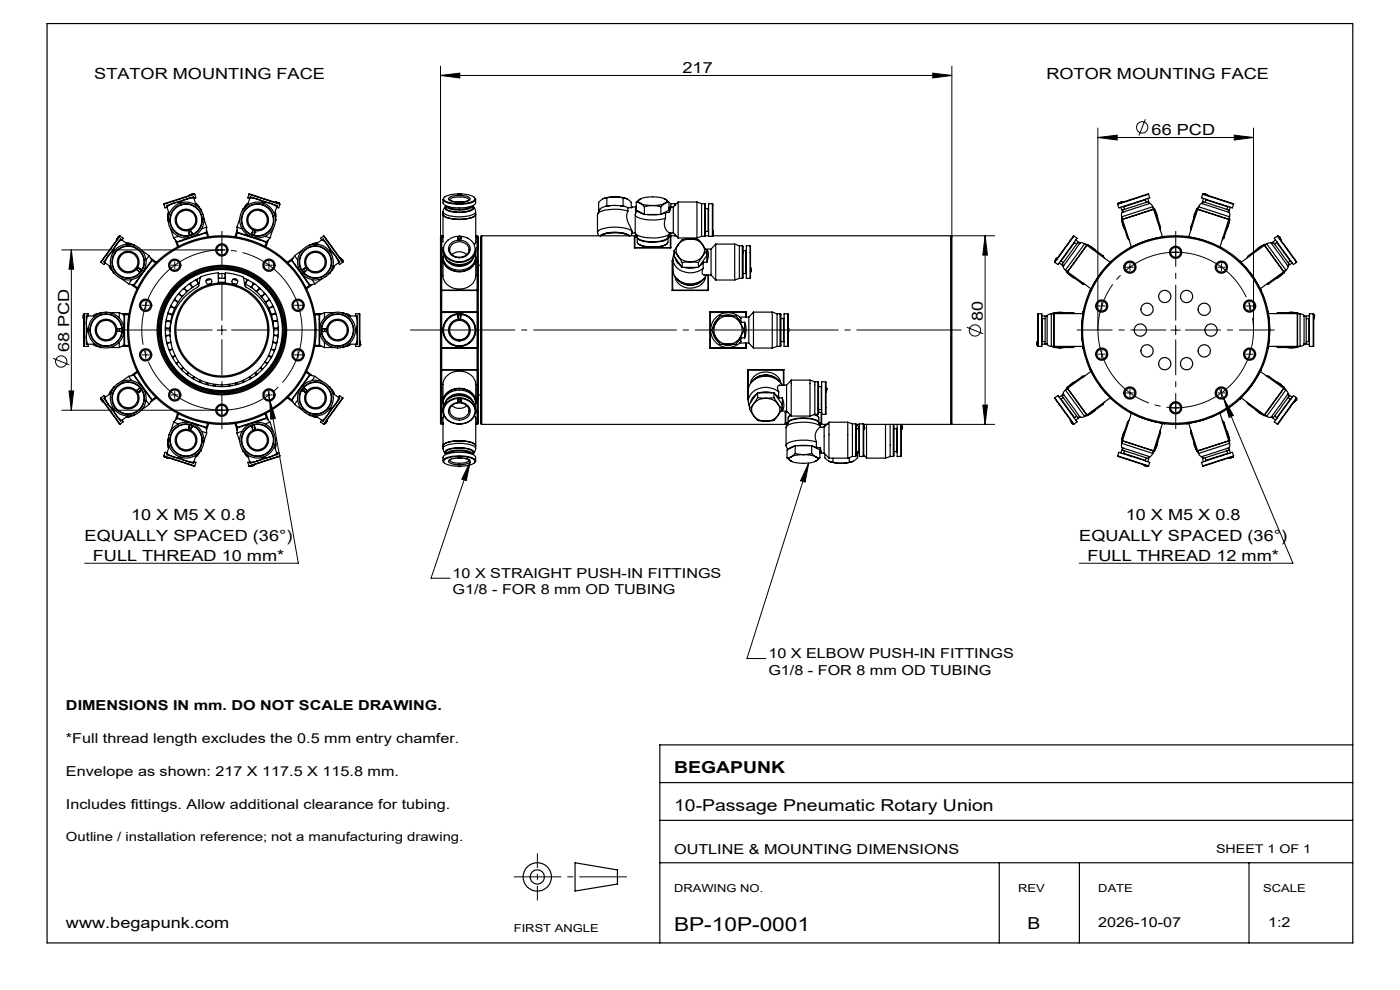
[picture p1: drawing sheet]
<svg xmlns="http://www.w3.org/2000/svg" width="297mm" height="210mm" viewBox="0 0 297 210" stroke-linecap="round" stroke-linejoin="round" font-family="sans-serif">
<defs><g id="words">
<text font-size="4.1" x="143" y="197.4">BP-10P-0001</text>
<g font-size="3.5">
<text x="143" y="164">BEGAPUNK</text>
<text x="143" y="172">10-Passage Pneumatic Rotary Union</text>
<text x="218" y="197">B</text>
</g>
<g font-size="3.3">
<text x="20" y="16.8">STATOR MOUNTING FACE</text>
<text x="144.8" y="15.5">217</text>
<text x="222" y="16.8">ROTOR MOUNTING FACE</text>
<text x="244.3" y="28.7">66 PCD</text>
<text x="208.5" y="68.1" transform="rotate(-90 208.5 68.1)">80</text>
<text x="14.7" y="74.7" transform="rotate(-90 14.7 74.7)">68 PCD</text>
<text x="27.8" y="110.4">10 X M5 X 0.8</text>
<text x="238.8" y="110.4">10 X M5 X 0.8</text>
<text x="18" y="114.7">EQUALLY SPACED (36°)</text>
<text x="19.7" y="119">FULL THREAD 10 mm*</text>
<text x="229" y="114.7">EQUALLY SPACED (36°)</text>
<text x="230.7" y="119">FULL THREAD 12 mm*</text>
<text x="14" y="196.8">www.begapunk.com</text>
</g>
<g font-size="2.9">
<text x="96" y="122.6">10 X STRAIGHT PUSH-IN FITTINGS</text>
<text x="96" y="126.1">G1/8 - FOR 8 mm OD TUBING</text>
<text x="163" y="139.6">10 X ELBOW PUSH-IN FITTINGS</text>
<text x="163" y="143.1">G1/8 - FOR 8 mm OD TUBING</text>
<text x="14" y="150.6">DIMENSIONS IN mm. DO NOT SCALE DRAWING.</text>
<text x="14" y="157.6">*Full thread length excludes the 0.5 mm entry chamfer.</text>
<text x="14" y="164.6">Envelope as shown: 217 X 117.5 X 115.8 mm.</text>
<text x="14" y="171.6">Includes fittings. Allow additional clearance for tubing.</text>
<text x="143" y="181.1">OUTLINE &amp; MOUNTING DIMENSIONS</text>
<text x="233" y="196.6">2026-10-07</text>
<text x="269" y="196.6">1:2</text>
</g>
<text font-size="2.7" x="14" y="178.4">Outline / installation reference; not a manufacturing drawing.</text>
<text font-size="2.6" x="258" y="180.8">SHEET 1 OF 1</text>
<g font-size="2.3">
<text x="143" y="189.2">DRAWING NO.</text>
<text x="216" y="189.2">REV</text>
<text x="233" y="189.2">DATE</text>
<text x="268" y="189.2">SCALE</text>
<text x="109" y="197.7">FIRST ANGLE</text>
</g>
</g></defs>
<g fill="none" stroke="#000" stroke-width=".25">
<path d="M10 5h277v195h-277zM21.4 55.7l.7 .4 .2-.3M22.2 55.7l1.4 .9M22.9 54.3l-.7 1.4M22.9 54.3l-.8 1.1 .1 .3M23.2 56.4v.4l.5 .5M23.6 56.8l-.1 .1 .6 1M23.7 57.3v.1M23.7 57.3h.1M24 53.3l-1.1 1M24 53.3l.1 .1M24.1 57.9l.2 .2"/>
<path d="M24.1 57.8v.1M24.7 51.9l-.7 1.4M24.7 51.9l-1.8 2.4M24.8 50.6h.1M24.8 50.6l-.1 .2 .1 .1M24.8 50.6l.1 .1M24.9 50.5l-.1 .1M24.9 50.5h.1M25.1 50.3h.1M25.1 50.3l-.2 .2M25.1 50.3l.1 .1M25.3 50.2l-.2 .1"/>
<path d="M25.5 50.1h-.2l-3.9 5.6M25.5 50.1l.6 .4-.2 .4M25.5 50.1l-4.1 5.6M25.7 59.1l1.6 1.1M25.8 50.8l-1.1 1.1M25.8 50.8l-.3-.1-.8 1.2M25.8 50.8l1.3 1M26.8 51.6l.4-.1 .5 .2M27.2 51.8l.1-.1 1.1 .2M27.7 51.7l.1 .1M27.7 51.7h.1M27.9 59.3l-.6 .9"/>
<path d="M28.4 51.9v.1M28.4 51.9l.3 .2M29.1 57l.3-.1 .2 .2h.2a.33 .33 0 0 1 0 .4 .33 .33 0 0 1-.3 .1l-.1-.2-.3-.1zM29.8 57.1h.1M30.1 53.1l1.5 1.1M31.6 54.2l-.6 1M31.6 54.2l.6 1-2.8 3.9-1 1.4-1.1-.3M31.9 54.7l1.3 .9M32.3 55.2l-3.9 5.3M32.3 55.2l-.2 .1M32.3 55.2l.7 .6M34.7 43.3l.3 .8 .5-.2"/>
<path d="M35.4 43.8l.5 1.6M35.6 46.7l.1 .3M35.6 46l.1 .1M35.6 46h.1M35.7 46.6l-.1 .1M35.8 45l-.2 .3v.7M35.8 45.5l-.1 .1-.1 1.1M36.2 48.6l.6 1.9M36.8 43.1l-1.4 .7M36.8 43.1l-1.5 .5 .1 .2M37.2 50.9l.5 1.4M37.6 51.4l.3 .8"/>
<path d="M37.6 51.3v.1M37.9 50.1l-1.1 .4M38.2 42.9l-1.4 .2M38.2 42.9l.1 .2M39.6 42.2l-1.4 .7M39.6 42.2l-2.8 .9M40.1 49.6v.1M40.5 60l.1 .5 .4 .3M40.5 41.3l-.2 .1M40.5 41.3v.1M40.7 41.2l-.2 .1M40.7 41.2v.1"/>
<path d="M40.7 49.5l-.1-.2a.28 .28 0 0 0-.1-.3 .28 .28 0 0 0-.4 0 .28 .28 0 0 0 .1 .4l-.1 .2M40.7 49.5a.34 .34 0 0 1-.2 .3 .34 .34 0 0 1-.4-.1M40.7 49.5h.1M40.9 41.1l.2 .1M40.9 41.2h-.2M40.9 41.1v.1M41.1 42l-1.5 .2M41.1 42l-.1-.2-1.4 .4M41.1 42l.5 1.5M41.3 41.2l-6.3 1.9-.3 .2M41.3 41.2l.3 .8-.5 .1M41.3 41.2l-6.6 2.1"/>
<path d="M41.5 59.4l.4 .4v.5M41.5 43.2l.3 .1 .4 .6M41.7 43.6h.2l.7 .8M41.8 59.2a.75 .75 0 0 0 .5 .9 11.1 11.1 0 0 0-6.2 10.2M42.2 43.9h.1M42.5 58.9a12 12 0 0 0-5 18.4 12 12 0 0 0 19.1 0 12 12 0 0 0-5-18.4M42.5 58.9l.1-.2 1.4-.4 2.3-.4v2.2M42.5 58.9l-.4 1.8a11 11 0 0 0-3.6 16.8 11 11 0 0 0 17.2 0 11 11 0 0 0-3.7-16.8l-.4-1.8M42.6 44.4h-.1M42.6 44.4l.1 .3M43.3 46.3l.6 1.9M43.6 49.3l.2 .1"/>
<path d="M43.8 49.4l-6.2 2M43.8 49.4l.3 .9M43.8 48.7l.5 1.5M43.9 48.2l-1.1 .3M43.9 48.2l-.2 1.1-6.1 2-.8-.8M44.7 59.3l-1 .2M46.3 58.1h1.5M46.3 59h1.5M46.3 59.9h1.5M46.5 58a.83 .83 0 0 0 0 1M47.6 58a.77 .77 0 0 1 0 1M49.4 59.3l1 .2"/>
<path d="M49.4 59.3h.1M50.3 48.2l1 .3M50.3 48.2l.1 1.1 6.2 2 .7-.8M50.3 48.7l-.5 1.5M50.3 49.4l6.2 2M50.3 49.4l-.2 .9M50.5 49.3l-.2 .1M50.9 46.3l-.6 1.9M51.5 44.4h.1M51.5 44.4l-.1 .3M51.6 58.9l-.1-.2-1.4-.4-2.3-.4v2.2M51.9 43.9h.1"/>
<path d="M52.3 59.2l-.2 .7-.2 .2a11.1 11.1 0 0 1 6.2 10.2M52.4 43.6h-.2l-.7 .8M52.6 43.2l-.3 .1-.4 .6M52.7 59.4a.85 .85 0 0 0-.5 .9M52.8 41.2l3.7 1.1 2.8 .9 .1 .1M52.8 41.2l-.2 .8 .4 .1M52.8 41.2l6.6 2.1M53 42l1.5 .2M53 42l.1-.2 1.4 .4M53 42l-.5 1.5M53.4 49.5a.34 .34 0 0 0 .2 .3 .34 .34 0 0 0 .4-.1M53.4 49.5h.1"/>
<path d="M53.7 60a.71 .71 0 0 1-.6 .8M54 49.6v.1M54.1 49.3a.3 .3 0 0 0-.2-.3 .3 .3 0 0 0-.3 .1v.2l-.2 .2M54.1 49.3l-.2 .1 .1 .2M54.1 49.3h.1M54.5 42.2l1.4 .7M54.5 42.2l2.9 .9M55.9 42.9l1.5 .2M55.9 42.9l-.1 .2M56.2 50.1l1.1 .4M56.5 51.3v.1M56.5 51.4l-.3 .8"/>
<path d="M56.9 50.9l-.5 1.4M57.4 43.1l1.3 .7M57.4 43.1l1.4 .5-.1 .2M57.9 48.6l-.6 1.9M58.3 45.5l.1 .1 .1 1.1M58.3 45l.2 .3v.7M58.5 46.6v.1M58.5 46h.1M58.5 46v.1M58.5 46.7l-.1 .3M58.6 42.9h-.2M58.6 42.9v.1"/>
<path d="M58.6 42.9h.1M58.7 42.9l.1 .1M58.7 42.9l-.1 .1M58.7 43.8l-.5 1.6M58.8 43h.2M58.8 43h.1M59 43l.2 .2M59 43h.1M59 43v.1M59.4 43.3l-.3 .8-.4-.2M61.8 55.2l3.9 5.3M61.8 55.2l-.7 .6"/>
<path d="M61.8 55.2l.2 .1M62.2 54.7l-1.2 .9M62.5 54.2l.6 1M62.5 54.2l-.6 1 2.9 3.9 1 1.4 1-.3M64 53.1l-1.5 1.1M64.6 56.9h.1M64.6 56.9a.32 .32 0 0 1 .4 .1 .32 .32 0 0 1 0 .4M64.6 56.9v.2h-.3a.32 .32 0 0 0-.1 .4 .32 .32 0 0 0 .5 .1M64.7 57.6h.1M64.9 57.4h-.2v.2M64.9 57.4h.1M65.7 51.9l.1 .1"/>
<path d="M65.7 51.9l-.3 .2M66.2 59.3l.6 .9M66.4 51.7l-.1 .1M66.4 51.7h.1M66.9 51.8l-.1-.1-1.1 .2M67.3 51.6l-.4-.1-.5 .2M68.4 50.8l1 1.1M68.4 50.8l.2-.1 .8 1.2M68.4 50.8l-1.4 1M68.4 59.1l-1.6 1.1M68.7 50.1h.1l3.9 5.6M68.7 50.1l-.7 .4 .3 .4"/>
<path d="M68.7 50.1l4 5.6M69.4 51.9l.7 1.4M69.4 51.9l1.8 2.4M70 57.8l.1 .1M70.1 57.9l-.3 .2M70.1 53.3l1.1 1M70.1 53.3l-.1 .1M70.4 57.3v.1M70.4 57.3h.1M70.5 56.8l.1 .1-.5 1M70.9 56.4l-.1 .6-.4 .3M71.2 54.3l.7 1.4"/>
<path d="M71.2 54.3l.8 1.1-.1 .3M71.9 55.7l-1.3 .9M72.1 54.7l.3 .2M72.4 54.9h.1M72.4 54.9l.1 .1M72.5 55l.1 .2M72.5 55l-.1 .1M72.6 55.2h.1M72.6 55.2l.1 .2M72.6 55.2h-.1M72.6 55.2l-.1 .1M72.7 55.7l-.7 .4-.2-.3"/>
<path d="M93.5 50.2v2.4M93.5 55.4v6.3M93.5 55.4l.2 .1M93.5 50.2l.2 .1M93.7 50l-.2 .2v39.7l.2 .1M93.7 52.6h-.2M93.7 50.2h-.2M93.7 52.6v2.7M93.7 55.3l-.2 .1M93.7 55.5h.1M93.7 55.5v6.1M93.7 55.3v.2"/>
<path d="M93.7 50.3h.1M93.7 50.3v2.2M93.7 50.2v.1M93.7 50v.2M93.7 52.6h.1M93.7 50h.3M93.7 55.5h.3M93.7 50.3h.3M93.7 55.3h.3M93.7 50.2h.3M94 42.3a1.99 1.99 0 0 0 1.8 .9 7.4 7.4 0 0 0 5-.7l.1-.2v.8a5 5 0 0 1-4 1 3.3 3.3 0 0 1-2.9-1.1zM94 45.4v.2a3.5 3.5 0 0 0 2.9 .9 6.4 6.4 0 0 0 3.9-.8l.1-.3"/>
<path d="M94 52.9a3.5 3.5 0 0 0 5.1 2.4l.5-.2a2.49 2.49 0 0 0 1.3-2.2 3.2 3.2 0 0 1-4 3.2 3 3 0 0 1-2.9-3.2zM94 44.9l.2-.7 .4-.5-.2 .2a.88 .88 0 0 0 1.1 .9 7.6 7.6 0 0 0 4.9-.4 .39 .39 0 0 0-.1-.6l.5 .5 .1 .6M94.1 53.9l-.1 .7M94.5 54.8a3.4 3.4 0 0 0 5.9 0M94.6 43.7a2.36 2.36 0 0 0 2.3 .8 4.3 4.3 0 0 0 3.4-.7v-.2v.6a3.6 3.6 0 0 1-2.9 .8 3.6 3.6 0 0 1-2.8-.8zM94.8 51.2a3.7 3.7 0 0 1 5.8 .8 2.74 2.74 0 0 1-2.6 3.5 3.1 3.1 0 0 1-3.9-3.1zM95.1 43.8a5 5 0 0 0 4.7 0M95.2 42a5 5 0 0 1 4.5 0v.3a4.7 4.7 0 0 1-4.6 0zM95.2 55.5a3.3 3.3 0 0 0 4.5 0M95.4 42.4a3.3 3.3 0 0 1 3.1-.5l.7 .1 .3 .4a4.7 4.7 0 0 1-4.1 0M95.6 51.7a2.47 2.47 0 0 1 4.2 1 2.4 2.4 0 0 1-1.8 2 2.4 2.4 0 0 1-2.5-.9 1.59 1.59 0 0 1 .1-2.1zM95.9 54a2.32 2.32 0 0 1 3.1 0"/>
<path d="M96 51.7a2.1 2.1 0 0 1 3.5 1.3 2.17 2.17 0 0 1-1.9 1.6 2.17 2.17 0 0 1-2.1-1.2v-1.1zM97.1 50.3l.1 .2M97.1 50.3a.37 .37 0 0 1 .7 0M97.1 50.3l.2 .2-.1 .1M97.1 50.3h.1M97.2 41.3l.1-.1a4.1 4.1 0 0 0-3.2 .8v.2a2.33 2.33 0 0 0 2.2 .9 6.2 6.2 0 0 0 4.4-.7 .81 .81 0 0 0-.9-1l-1.5-.2h-.7l.1 .1M97.2 41.3h-.1a.4 .4 0 0 1 .7-.2l-.1 .3h-.3M97.2 41.3v.1h.2M97.2 41.3h.2M97.2 41.3h.1M97.2 50.6v.2l.2 .1M97.2 50.6l.2 .2"/>
<path d="M97.2 50.6h.1M97.4 41.3v.1M97.4 50.8v.1M97.6 50.5l.1 .1M97.7 41.3h.1M97.7 41.3h-.3M97.7 50.6v.2l-.3 .1M97.7 50.6h.1M97.7 50.6l-.3 .2M97.8 41.2l-.1 .1M97.8 50.3l-.2 .2M97.8 50.3h.1"/>
<path d="M100.8 53.9l.1 .6M100.9 44.9v.6a5 5 0 0 1-4 1 3.4 3.4 0 0 1-2.9-1v-.1M100.9 54.5a3.2 3.2 0 0 1-4 3.1 3 3 0 0 1-2.9-2.8M100.9 54.5a2.92 2.92 0 0 1-2.9 3.1 3.3 3.3 0 0 1-4-3v3.9a3.4 3.4 0 0 0 4.6 2.7 2.91 2.91 0 0 0 2.3-2.7v-3.7M100.9 44.9a2.42 2.42 0 0 1-2.3 1 6.7 6.7 0 0 1-4.5-.7l-.1-.3v6.5M100.9 54.5a3.4 3.4 0 0 1-4.6 2.6 2.75 2.75 0 0 1-2.3-2.6M100.9 45.5v5.9l-.3 .4M100.9 50h.3M100.9 55.5h.3M100.9 50.3h.3M100.9 55.3h.3M100.9 50.2h.3"/>
<path d="M101.2 50l.3 .2v39.6l-.3 .2M101.2 52.6h.2M101.2 55.3l.2 .1M101.2 52.6v2.7M101.2 50.2h.2M101.2 55.5h.1M101.2 55.5v6.1M101.2 55.3v.2M101.2 50.3h.1M101.2 50.3v2.3M101.2 50.2v.1M101.2 50v.2"/>
<path d="M101.2 52.6h.1M101.4 55.4v6.3M101.4 50.2v2.4M101.4 55.4l-.2 .1M101.4 50.2l-.2 .1M101.5 56.3h.5M102.2 50l-.2 .2v39.7l.2 .1M102.2 50v40M102.2 50h32.8M127 44.6l.1 .1M127.2 44.4l-.2 .2M127.2 44.4l-.4 1"/>
<path d="M127.3 50a7 7 0 0 1 6.3 0M127.5 50a6.8 6.8 0 0 1 6 0 7.4 7.4 0 0 0-6.1 0zM128.5 43.8l-.7 .2-.6 .4M128.7 42a2.41 2.41 0 0 0-1.7 .9v1.7M128.7 43.7h.5M128.7 42v1.7M128.7 43.7l-.2 .1M129.2 43.7l-.7 .1M129.2 43.7h2.5M130.5 41.8l-1.8 .2M130.5 41.8l1.7 .2M130.5 41.8l1.4 .1 1 .2"/>
<path d="M130.5 41.8l-1.6 .1-.9 .2M131.7 43.7l.7 .1M131.7 43.7h.5M132.2 42a2.59 2.59 0 0 1 1.7 .9v1.2M132.2 42v1.7M132.2 43.7l.2 .1M132.4 43.8l.8 .3M132.9 42.1h.1M133.2 44.8a9.6 9.6 0 0 0-6 .2l-.4 .5v3.8M133.2 44.8a3 3 0 0 0 .4 3.2l.6 1.3M133.2 44.1v.7M134.1 49.4h.7"/>
<path d="M134.2 49.3l-.1-.2a6.4 6.4 0 0 0-4.9-.8l-1.5 .3-.7 .3-.2 .3 .2 .8M134.2 49.3l-.4 .7M134.2 43.9l-1 .2M134.2 43.9h.6M134.6 50.2v2.4M134.6 52.6h.1M134.6 50.2l.1 .1M134.6 52.6h7.7M134.6 50.2h.5M134.7 50.3v2.3M134.7 50.3h.5M134.8 45.5v3.8a2.41 2.41 0 0 0 2.3 1.1 7.8 7.8 0 0 0 4.9-.7l.1-.3"/>
<path d="M134.8 49.5l.4 .9a5.7 5.7 0 0 0 4.5 .8l.9-.2 .9-.4 .6-1.1M134.8 43.9v1.3M135 42.9l.9 .2M135 43.8l-.2 .1M135 42.9v1.7l.2 .1M135.1 44.7l-.3 .7a.67 .67 0 0 0 .7 .8 9.5 9.5 0 0 0 5.7 .1M135.2 50.4a2.84 2.84 0 0 0 2.6 1 6 6 0 0 0 3.8-.8l.1-.2v1a3.2 3.2 0 0 1-2.8 1 5.6 5.6 0 0 1-3.6-.8zM135.2 44.7l.3 .3 1 .4M135.2 44.7l1.3 .7M135.4 51.7a6.8 6.8 0 0 0 6.1 0M135.9 43.1l.8 .7M135.9 43.1l1 .4 1.5 .1"/>
<path d="M135.9 42.2a7.6 7.6 0 0 1 5.1 0M135.9 42.2a.46 .46 0 0 0-.5 .5 .46 .46 0 0 0 .5 .4M135.9 42.2l-.9 .7M136 42.1h.1M136 42.1l-.1 .1M136.5 45.4l.2 .1M136.7 45.5h3.5M136.7 43.8v1.7M137.2 45.5h2.5M138.4 43.6l-1.7 .2M138.4 43.6l1.8 .2M140.2 43.8v1.7"/>
<path d="M140.4 45.4l-.2 .1M140.8 42.1h.1M140.9 42.1l.1 .1M141 43.1l-.8 .7M141 43.1a5.5 5.5 0 0 1-2.6 .5M141 42.2a.46 .46 0 0 1 .5 .5 .46 .46 0 0 1-.5 .4M141 42.2l.9 .7M141.2 46.3a2.38 2.38 0 0 0 .8 3.1h.8M141.3 45.1l-.9 .3M141.3 45.1l-.1 1.2M141.3 45.1h.7M141.7 50.3h.5"/>
<path d="M141.8 50.2h.5M141.9 50h1.5M141.9 42.9l-.9 .2M141.9 44.1h.1M141.9 42.9v1.7l-1.5 .8M142 44.1l.2-.2a.94 .94 0 0 1-.2 1.2M142 44.1v1M142.2 50.3v2.3M142.2 43.9h.6M142.2 52.6h.1M142.3 50.2v2.4M142.3 50.2l-.1 .1"/>
<path d="M142.3 49.4v.6M142.6 55.3v6.3M142.6 55.3l.1 6.3M142.6 55.3h.1M142.7 55.5h.1M142.7 54.9v2.3a3.8 3.8 0 0 0 5.9 2.5 2.89 2.89 0 0 0 1.3-1.4M142.8 43.9v5.5M142.8 49.4l1.1 1.1M143 53.3l.9 1M143 53.8a2.87 2.87 0 0 0 2.4 3.9 4.3 4.3 0 0 0 3.8-.8M143 53.3v1l1.5 2.1M143.1 43.2l.1 .3"/>
<path d="M143.1 43.2h-.8v.7M143.1 49.7v.3M143.1 43.2v.4M143.2 58.7a3.4 3.4 0 0 0 3 2.4 3.4 3.4 0 0 0 3.4-2l.1-.4M143.2 49.8v.2M143.2 54.6a2.45 2.45 0 0 0 1.3 1.8M143.5 59.1a3.8 3.8 0 0 0 5.9 0M143.6 59.2a3.7 3.7 0 0 0 5.7 0M143.9 54.3l.8 1.4M143.9 54.3a3.1 3.1 0 0 0 2.5 1.3M143.9 51.9a1.91 1.91 0 0 0 0 2.4M143.9 51.9l-.9 1.4"/>
<path d="M143.9 42.9v7.6M143.9 42.9l-1.1 1M143.9 42.9h3.9M143.9 50.5h3.9M144.5 56.4l.2 .3M144.7 56.7h3.5M144.7 55.7v1M145.2 56.7a3.8 3.8 0 0 0 2.5 0M146.4 55.6l-1.7 .1M146.4 55.6l1.8 .1M146.4 50.7a3.1 3.1 0 0 1 2.6 1.2M146.4 50.7a3.1 3.1 0 0 0-2.5 1.2"/>
<path d="M146.4 50.7l1.8 .1 .8 1.1M146.4 50.7l-1.7 .1-.8 1.1M147.8 42.9v7.6M147.8 42.9l1 .3M148.2 55.7v1M148.4 56.4l-.2 .3M148.8 43.2v6.9M148.8 43.2h.7M148.8 50.1l-1 .4M148.8 50.1h.7M149 54.3l-.8 1.4M149 54.3a3.1 3.1 0 0 1-2.6 1.3"/>
<path d="M149 51.9a2.05 2.05 0 0 1 0 2.4M149 51.9l.9 1.4M149.2 56.9l-.3 1 .2 .3 .3 .1M149.3 55.6l-.1 1.3M149.3 55.6l-.9 .8M149.3 55.6h.7M149.4 58.3h1.4M149.5 43.2l.1 .1v6.7l-.1 .1M149.5 43.2v6.9M149.6 50h.7M149.6 52.8h1.2M149.6 49.1h.6"/>
<path d="M149.6 44.2h.6M149.7 52.9h.3M149.9 53.3l-.9 1M149.9 53.3v1l-1.5 2.1M150 52.9a2.65 2.65 0 0 1 0 2.7M150 52.9v2.7M150.2 49.1l.1 .1M150.2 58.3v3.3M150.2 44.2v4.9M150.3 58.3v3.3M150.3 44.2h-.1M150.8 52.8v5.5"/>
<path d="M150.8 58.3l1 1.1M151.1 43.2l.1 6.8M151.1 43.2h-.8v6.9h.8M151.1 43.2v6.9M151.2 50l-.1 .1M151.2 49l.1 .2M151.2 50h50.5M151.2 49.4h.1M151.2 48.9h.1M151.2 49.2h.1M151.2 49.3h.1M151.2 49.6h.1"/>
<path d="M151.3 49.7l-.1 .1M151.3 49.3v.1M151.3 49.4v.2M151.3 49.2v.1M151.3 49.6v.1M151.8 51.8v7.6M151.8 51.8l-1 1M151.8 51.8h4.1M151.8 59.4h4.1M155.9 51.8v7.6M155.9 51.8l.9 .3M156.8 52.1v6.9"/>
<path d="M156.8 59l-.9 .4M156.8 59h.7M156.8 52.1h.7M157.5 52.1l.2 .2v6.6l-.2 .1M157.5 52.1v6.9M157.7 58h.5M157.7 53.2h.5M158.2 58l.1 .1M158.2 53.2v4.8M158.3 53l-.1 .2M159.1 52.1v6.9M159.1 52.1h-.8v6.9h.8"/>
<path d="M159.2 57.7l.1-.1zM159.2 56.9l.1 .1M159.2 57.4l.1 .2M159.2 57h.1M159.2 57.4h.1M159.2 57.6h.1M159.3 57v.4M159.3 57.4h-.1M159.3 57.6h.1M201.7 50l.2 .2v39.7l-.2 .1M201.7 50v40M223.9 55.2l-.1 .2"/>
<path d="M223.9 55.2h.1M223.9 55.2v.1M224 55l-.1 .2M224 55l.1 .1M224.1 54.9h.1M224.1 54.9l-.1 .1M224.1 54.9l.1 .1M224.3 54.7l-.2 .2M224.7 55.8l.9 .6M225 55.4h.1M225.1 55.4l.5 .3M226 57.3l.5 .3"/>
<path d="M226.1 57.4l.3 .5M226.4 57.9l3.2 2.3M226.5 57.6v.1M226.5 57.7l5 3.6-.3 .3M226.5 57.7l-.1 .2M226.7 58.1l.6 .6 .8 .4M227.8 50.1l-.8 .9-3.2 4.7M227.8 50.1l.7 .4-3.8 5.3-.3 .3-.6-.4M227.8 50.1l-4 5.6M227.9 51.3l.1 .1M228 51.4l-2.9 4M228 51.4l.4 .4"/>
<path d="M228.2 50.9l.9 .7M229.1 51.7l-.4-.3-.3 .3-3.1 4.3 .4 .3M230.1 51.7l-.3-.1a.7 .7 0 0 0-1.1 .5l-2.9 4.1a.71 .71 0 0 0 .2 1.1M230.1 51.7l-4.1 5.6M230.1 51.7l.4 .3M230.2 51.8l.6 .1M230.5 52l-4 5.6M230.5 52h.1M230.6 52l4.9 3.6 .3-.3M230.6 52l-4.1 5.7M230.8 51.9l-.2 .2M230.8 51.9l3.2 2.3"/>
<path d="M231 52.1l1.4 1M234 54.2l-.1 .2M234 54.2l.2 .5M235.8 55.3l.1 .1M235.8 55.3v.1M235.9 55.4a17.9 17.9 0 0 0-4.6 6.2M235.9 55.4a20 20 0 0 0-4.6 6.3M237.5 43l-.3 .2M237.5 43h.1M237.5 43v.1M237.7 43h-.2M237.7 43h.1"/>
<path d="M237.8 43.9l.3 1.1M237.8 42.9l-.1 .1M237.8 42.9h.3M237.8 42.9l.1 .1M237.9 46.7l1.3 3.8M238 46l.1 .5M238 46.1l-.1 .6M238 47l.6 1.6M238.1 46.5v.1M238.1 46.6l1.9 5.8M238.2 46.6l-.3 .1M238.2 43.8l.2 .1"/>
<path d="M238.4 43.9l.1 .5M239.2 50.5l.3 .4M239.4 50.4l-.2 .1M239.7 52.6l-2.5 1.6-1.4 1.1M239.7 52.6h.1M240 52.3l-.3 .3M243 42.4l-4.6 1.5M243 42.4l.2 .5M243 42.3v.1M243.5 42.1l.3 1.1M243.7 41.2l-3.7 1.1-2.8 .9-.1 .1M243.7 41.2l.2 .8-1.5 .5-5 1.6-.3-.8"/>
<path d="M243.7 41.2l-6.6 2.1M243.7 43.2l-.2-.4-4.3 1.4-1.1 .3 .2 .5M244.5 43.9l-.1-.4a.68 .68 0 0 0-1.2-.1l-4.5 1.4a.78 .78 0 0 0-.7 1.2M244.5 43.9l-6.5 2.1M244.5 43.9l.2 .5M244.5 43.9l.5 .5M244.7 44.4l-6.6 2.1M244.7 44.4h.1M244.7 44.4l-6.6 2.2M244.7 44.4l1.9 5.9M245 44.4h-.2M245 44.4l1.2 3.8"/>
<path d="M245.1 44.7l.5 1.6M246.2 48.2l-.2 .1M246.2 48.2l-.1 .5M247 50.2h.1M247 50.2l1.8-.2 3 .2M247 50.2h-.1M247 50.2h-.4M247.1 50.2a19 19 0 0 0-7.4 2.4M247.1 50.2a20.3 20.3 0 0 0-7.4 2.4M251.8 50.2h.1M251.8 50.2a20.4 20.4 0 0 1 7.3 2.4M251.8 50.2h.4"/>
<path d="M251.8 50.2a20.5 20.5 0 0 1 7.3 2.4M252.6 48.2l.2 .1M252.6 48.2l.1 .5M253.8 44.7l-.4 .8-.2 .8M253.9 44.4h.2M253.9 44.4l-1.3 3.8M254.1 44.4l6.6 2.2M254.1 44.4l-1.9 5.9M254.1 44.4l6.6 2.1M254.1 44.4h.1M254.2 43.9l-.3 .5M254.3 43.9l.1-.4a.7 .7 0 0 1 1.2-.1l4.5 1.4a.81 .81 0 0 1 .7 1.2"/>
<path d="M254.3 43.9l6.5 2.1M254.3 43.9l-.2 .5M255.1 43.2l.2-.4 5.4 1.7-.1 .5M255.1 41.2l.2-.1 5.9 2 .5 .2M255.1 41.2l-.2 .8 1.5 .5 5 1.6 .3-.8M255.1 41.2l6.6 2.1M255.3 42.1l-.3 1.1M255.6 41.1l-.3 .1M255.6 41.1v.1M255.6 41.2h.2M255.6 41.2h.1M255.8 42.3v.1"/>
<path d="M255.8 41.2l.2 .1M255.8 41.2v.1M255.8 42.4l4.7 1.5M255.8 42.4l-.1 .5M256 41.3l.2 .1M256 41.3h.1M256 41.3l-.1 .1M258.8 52.3l.4 .3M259.1 52.6h.1M259.2 52.6h-.1M259.2 52.6l2.5 1.6 1.3 1.1M259.4 50.4l.2 .1"/>
<path d="M259.6 50.5l-.3 .4M260.5 43.9l-.2 .5M260.6 43.8l-.1 .1M260.7 46.6l.2 .1M260.7 46.6l-1.9 5.8M260.7 46.5v.1M260.8 47l-.6 1.6M260.8 46.1l.1 .6M260.8 46l-.1 .5M260.9 46.7l-1.3 3.8M261 43.9l-.3 1.1M263 55.4a20 20 0 0 1 4.5 6.3"/>
<path d="M263 55.4h.1M263 55.3v.1M263 55.3l.3 .3M263 55.4a19.8 19.8 0 0 1 4.5 6.3M264.8 54.2l.2 .2M264.8 54.2l-.3 .5M267.8 52.1l-.8 .4-.6 .6M268.1 51.9l.1 .2M268.1 51.9l-3.3 2.3M268.3 52l4 5.7M268.3 52h.1M268.3 52l-5 3.7"/>
<path d="M268.3 52l4 5.6M268.7 51.8l-.6 .1M268.7 51.7l.3-.1a.69 .69 0 0 1 1.1 .5l2.3 3.2a2.01 2.01 0 0 1 .8 1.5l-.4 .5M268.7 51.7l4.1 5.6M268.7 51.7l-.4 .3M269.8 51.7l.3-.3 1.6 2.1 1.8 2.5-.3 .3M270.6 50.9l-.9 .7M270.9 51.3v.1M270.9 51.4l2.8 4M270.9 51.4l-.5 .4M271 50.1h.1l2.1 2.8 1.9 2.6-.1 .2M271 50.1l-.7 .4 3.4 4.7 .7 .9 .6-.4"/>
<path d="M271 50.1l4 5.6M271.2 50.2l.2 .1M271.4 50.3l.1 .2M271.4 50.3h.1M271.4 50.3l-.1 .1M271.5 50.5l.1 .1M271.5 50.5h-.1M271.6 50.6h.1M271.6 50.6l.1 .3M272.1 58.1l-1.3 1M272.3 57.7l.1 .2M272.3 57.7l-5 3.6 .2 .3"/>
<path d="M272.3 57.6v.1M272.4 57.9l-3.2 2.3M272.7 57.4l-.3 .5M272.8 57.3l-.5 .3M273.7 55.4h.2M273.7 55.4l-.5 .3M274.1 55.8l-.9 .6M17.7 67h.1M17.7 67v.2M17.7 67.2v.2M17.7 67.4l.1 .2M17.7 67.2h.1"/>
<path d="M17.7 67.4h.1M17.8 66.7l-.1 .3M17.9 66.6v6.9M17.9 66.6h.8v.4M18.3 68.5l.3 1.5M18.3 68.5v3M18.3 71.5l.3 1.5M18.3 71.5v1.5h.3M18.6 70l-.3 1.5M18.6 67l-.3 1.5M18.6 67h-.3v1.5M18.6 73h1.6"/>
<path d="M18.6 67h1.6M18.6 70h.1M18.7 73v.5h-.8M19.8 73l.3 .3 .6 .2M20.3 73.1v.2l1 .4M20.7 66.6l-.6 .1-.3 .3M20.7 73.5h.1M20.7 66.6h.1M20.7 73.4v.1M21.3 66.3v.1M21.3 73.6v.1M21.3 66.3l-1 .5v.1"/>
<path d="M21.3 73.7h.4M21.3 66.3h.4M23.4 73.7h1.9M23.4 66.3h1.9M25.2 70.3l.1-.1 .2 .1M25.2 70.3h.1M25.2 69.7a.31 .31 0 0 0-.3 .3 .31 .31 0 0 0 .3 .3M25.2 69.7h.1M25.2 69.7l.1 .1 .2-.1M25.3 66.3v1.1M25.3 72.6v1.1M25.3 66.3l1 .5v6.5l-1 .4"/>
<path d="M25.5 69.7l.3 .3-.3 .3M25.5 70.3h.1M25.5 69.7h.1M25.8 73.5h1.6M25.8 66.5h1.6M26.3 73.2l.1 .1M26.4 66.8v6.5M26.4 73.3h.9M26.4 66.8h.9M26.4 66.8l-.1 .1M27.3 79.8l.6 .9M27.3 79.8l1.1-.2 1 1.3 2.8 3.9-.6 1"/>
<path d="M27.3 79.8l-1.6 1.2M27.8 60.4l1.3 .9M28.4 79.5l3.9 5.3M28.4 60.4v.1M28.4 79.5v.1M28.4 60.5l.8 .6M29.1 78.8l-1.3 .9M29.2 79l-.8 .5M35.1 69.4a.73 .73 0 0 0 1 .1M35.1 69.8a.78 .78 0 0 1 1 0M35.2 68.3a.74 .74 0 0 1 1 .1M35.3 67.8a.74 .74 0 0 0 .9 .2"/>
<path d="M35.5 66.7h.8l.2 .2M35.7 66.2a.75 .75 0 0 0 .9 .4M36.1 71a.79 .79 0 0 1-1 0M36.1 65.2l.4-.1 .5 .5M36.1 71.3a.7 .7 0 0 0-1 .2M36.2 72.5l-.4 .2-.5-.1M36.3 64.8a.77 .77 0 0 0 .8 .4M36.3 72.7h-.5l-.3 .3M36.6 74l-.4 .1h-.4M36.6 74.1l-.3 .1-.4 .3M36.8 63.8l.2-.1a.68 .68 0 0 1 .7 .6M37.1 63.4a.73 .73 0 0 0 .8 .6"/>
<path d="M37.1 75.4l-.7 .2M37.2 75.5l-.5 .5M37.7 62.4l.6 .2 .2 .5M37.9 76.7l-.6 .2M37.9 76.8l-.4 .5M38.1 62.1a.72 .72 0 0 0 .7 .7M38.8 78l-.5 .2M38.8 61.3l.5 .1 .2 .6M38.9 78l-.3 .5M39.2 61a.72 .72 0 0 0 .6 .7M39.9 79l-.5 .3M40 79l-.2 .6"/>
<path d="M40.1 60.2l.5 .4 .1 .5M41.2 79.9l-.5 .3M41.2 80l-.1 .5M44.8 60.1l-.7 .2M46.3 60h1.5M49.3 60.1l.7 .2M52.9 80l.1 .5M53 79.9l.4 .3M54 60.2a.73 .73 0 0 0-.6 .9M54.2 79l.1 .6M54.2 79l.5 .3M54.9 61l-.2 .5-.4 .2"/>
<path d="M55.2 78l.3 .5M55.3 78l.5 .2M55.3 61.3a.72 .72 0 0 0-.7 .7M56.1 62.1l-.3 .5-.4 .2M56.2 76.8l.4 .5M56.2 76.7l.7 .2M56.4 62.4a.8 .8 0 0 0-.8 .7M56.9 75.5l.3 .1 .3 .4M57 75.4l.7 .2M57 63.4l-.2 .4-.6 .2M57.3 63.8a.73 .73 0 0 0-.9 .5M57.5 74.1l.4 .2 .3 .2"/>
<path d="M57.5 74l.3 .1h.5M57.9 64.8l-.3 .3-.6 .1M57.9 72.7l.5 .1 .3 .2M57.9 72.5l.4 .2 .5-.1M58 71.3a.71 .71 0 0 1 1 .2M58 65.2a.7 .7 0 0 0-.9 .4M58.1 71a.79 .79 0 0 0 .9 0M58.1 69.8a.78 .78 0 0 1 1 0M58.5 66.2l-.3 .3-.7 .1M58.6 66.7a.82 .82 0 0 0-1 .2M58.8 67.8a.75 .75 0 0 1-.9 .2M58.9 68.3a.74 .74 0 0 0-1 .1"/>
<path d="M59.1 69.4a.72 .72 0 0 1-1.1 .1M64.9 79l.8 .5M65.1 78.8l1.2 .9M65.7 79.5l-3.9 5.3M65.7 60.4v.1M65.7 79.5v.1M65.7 60.5l-.8 .6M66.3 60.4l-1.2 .9M66.7 73.5h1.6M66.7 66.5h1.6M66.8 73.3h.9M66.8 66.8h.9"/>
<path d="M66.8 79.8l-.6 .9M66.8 79.8l-1-.2-1 1.3-2.9 3.9 .6 1M66.8 79.8l1.6 1.2M67.7 66.8v6.5M67.7 66.8l.1 .1M67.8 73.2l-.1 .1M68.6 69.7h.1M68.6 69.7l.2 .1 .2-.1M68.6 70.3l.2-.1 .2 .1M68.6 70.3h.1M68.6 69.7l-.3 .3 .3 .3M68.8 72.6v1.1"/>
<path d="M68.8 66.3v1.1M68.8 66.3l-1 .5v6.5l1 .4M68.8 73.7h1.9M68.8 66.3h1.9M69 69.7a.31 .31 0 0 1 .2 .3 .31 .31 0 0 1-.2 .3M69 69.7h.1M69 70.3h.1M72.5 73.7h.3M72.5 66.3h.3M72.8 73.6v.1M72.8 66.3v.1M72.8 66.3l1 .5v.1"/>
<path d="M73.4 73.5h.1M73.4 66.6h.1M73.4 66.6l.6 .1 .3 .3M73.4 73.4v.1M73.8 73.1v.2l-1 .4M73.9 73h1.7M73.9 67h1.7M74.3 73l-.3 .3-.6 .2M75.4 73v.5h.8M75.4 70h.2M75.6 70l.2 1.5M75.6 67l.2 1.5"/>
<path d="M75.6 67h.2v1.5M75.8 68.5l-.2 1.5M75.8 68.5v3M75.8 71.5l-.2 1.5M75.8 71.5v1.5h-.2M76.2 66.6v6.9M76.2 66.6h-.8v.4M76.3 72.4l.1 .2M76.3 73.1h.1M76.3 72.8h.1M76.3 72.6h.1M76.3 72.7h.1"/>
<path d="M76.4 73.1l-.1 .2M76.4 73.1h.1M76.4 72.8v.3M76.4 72.7v.1M76.4 72.6v.1M93.5 66.1v7.8M93.5 66.1l.2 .2M93.5 66.1h.2M93.5 73.9h.2M93.5 78.4h.2M93.5 78.4v6.2M93.5 61.7h7.9"/>
<path d="M93.5 78.4h7.9M93.7 66.3v7.5M93.7 73.8l-.2 .1M93.7 61.6l-.2 .1M93.7 61.6v4.5M93.7 73.9v4.5M93.7 66.3h.1M93.7 66.1v.2M93.7 73.8h.1M93.7 73.8v.1M93.7 78.4v6.1M93.7 78.4v.1"/>
<path d="M93.7 66.3h7.5M93.7 73.9h7.5M93.7 73.8h7.5M93.7 66.1h7.5M93.7 61.6h7.5M93.7 78.4h7.5M97.1 67a.33 .33 0 0 1 .3-.3 .33 .33 0 0 1 .4 .3M97.1 67l.2 .2a.23 .23 0 0 0-.1 .3 .23 .23 0 0 0 .2 .1l.3-.1-.1-.3 .2-.2M97.1 67h.1M97.8 67h.1M101.2 66.3v7.5M101.2 73.8l.2 .1"/>
<path d="M101.2 73.9v4.5M101.2 73.9h.2M101.2 66.1h.2M101.2 61.6v4.5M101.2 61.6l.2 .1M101.2 66.3h.1M101.2 66.1v.2M101.2 73.8v.1M101.2 73.8h.1M101.2 78.4v6.1M101.2 78.4v.1M101.4 66.1l-.2 .2"/>
<path d="M101.4 66.1v7.8M101.4 78.4v6.2M101.4 78.4h-.2M142.6 61.6h7.7M142.7 61.6h-.1M142.7 61.6h7.5M150.2 61.6h.1M150.6 66.1v7.8M150.6 66.1l.1 .2M150.6 73.9h7.7M150.6 66.1h7.7M150.7 73.8l-.1 .1"/>
<path d="M150.7 66.3v7.5M150.7 66.3h7.5M150.7 73.8h7.5M151.2 70.4a3.1 3.1 0 0 0 1.3 2.2M151.8 71.5a3.1 3.1 0 0 0 2.6 1.5M151.8 68.5a3.2 3.2 0 0 0 0 3M151.8 68.5l-.8 1.5 .8 1.5M151.8 71.5l.9 1.5h1.7M152.5 67.4a3.1 3.1 0 0 0-1.3 2.2M153.2 67a3.2 3.2 0 0 1 2.5 0M153.2 73a3.2 3.2 0 0 0 2.5 0M154.4 67a2.94 2.94 0 0 1 2.7 1.5"/>
<path d="M154.4 67a3.1 3.1 0 0 0-2.6 1.5M154.4 67h1.8l.9 1.5M154.4 67h-1.7l-.9 1.5M156.4 67.4l.8 1M156.9 67.3h2M156.9 72.8h2M157.1 68.5a3.2 3.2 0 0 1 0 3M157.1 71.5a2.94 2.94 0 0 1-2.7 1.5M157.1 68.5l.8 1.5-.8 1.5M157.1 71.5l-.9 1.5h-1.8M157.2 68.4v-.9a3.7 3.7 0 0 0-5.3-.1 3.7 3.7 0 0 0 0 5.3 3.7 3.7 0 0 0 5.3-.2v-.8M157.2 71.7l-.8 .9"/>
<path d="M157.2 71.7h.8M157.2 68.4h.8M158 68.4a4.4 4.4 0 0 1 0 3.3M158 68.4v3.3M158.2 72.8v1M158.2 66.3v1M158.2 73.8l.1 .1M158.3 66.1l-.1 .2M158.3 66.1v1.2M158.3 72.8v1.1M158.6 78.4v6.3M158.6 78.4l7.6 .1"/>
<path d="M158.6 78.4h7.7M158.7 78.5v6.1M158.9 67.3v5.5M158.9 72.8l.9 1M159.8 66.2v7.6M159.8 66.2l-.9 1.1M159.8 66.2h4M159.8 73.8h4M163.8 66.2v7.6M163.8 66.2l1.1 .4M164.9 66.6v6.9M164.9 73.5h.6"/>
<path d="M164.9 66.6h.6M164.9 73.5l-1.1 .3M165.5 66.6l.2 .1v6.6l-.2 .2M165.5 66.6v6.9M165.7 72.5h.5M165.7 67.6h.5M166.2 78.5v3.2M166.2 72.5l.1 .1M166.2 67.6v4.9M166.3 78.4l-.1 .1M166.3 78.4v3.3M166.3 67.5l-.1 .1"/>
<path d="M167.1 66.6l.1 3.4M167.1 66.6h-.8v6.9h.8M167.1 66.6v6.9M167.2 70l-.1 3.5M167.2 69.7l.1 .3M167.2 70h.1M167.3 70l-.1 .3M220 72.8v.3M220 73.1h.1M220 73.1l.1 .2M220 72.7v.1M220 72.8h.1"/>
<path d="M220 72.6h.1M220 72.7h.1M220 72.6v.1M220.1 72.4l-.1 .2M220.2 66.6v6.9M220.2 66.6h.8v6.9h-.8M221 67.5l.1 .1M221 73h1.1M221 67h1.1M221.1 72.5l-.1 .1M221.1 67.6v4.9M221.1 72.5h.6"/>
<path d="M221.1 67.6h.6M222.1 67.1h-.4v5.8h.4M223 66.6h-.3a.69 .69 0 0 0-.6 1.1v5a.75 .75 0 0 0 .9 .8M223 66.6v6.9M223 73.5h6.8v.4M223 66.6h.6M223.1 73.5l.6 .2M223.6 66.6v6.9M223.6 66.5v7M223.6 66.5v.1M223.7 73.5v.2M223.7 66.3v.2"/>
<path d="M223.7 73.7h3.9M223.7 66.3h3.9M223.7 66.3l-.6 .3M224 73.7h1.7M224 66.3h1.7M227.6 73.5v.2M227.6 66.3v.2M227.6 66.3l.5 .2M228.1 73.5l-.5 .2M229.6 79.8l.2 .2M229.6 79.8l-3.2 2.4M229.6 60.2l.6 .2"/>
<path d="M229.8 60l-.2 .2M229.8 66.1h.1M229.8 73.9l.8 2.9 .6 1.6M229.8 73.9h.1M229.8 73.8v.1M229.8 66.1v.1M229.8 66.1v.4h-6.2M229.8 66.1a19.6 19.6 0 0 0 0 7.8M229.8 66.1a21.5 21.5 0 0 0 0 7.8M230.2 79.7l-.6 .1M231.2 61.6l-.6 1.7-.8 2.8M231.2 61.6l.1 .1"/>
<path d="M231.2 78.4l.1 .1M231.2 78.4l.3 .4-5 3.6M231.3 78.4a17.7 17.7 0 0 0 4.6 6.2M231.3 78.4a20 20 0 0 0 4.6 6.2M231.3 78.4h-.1M231.3 61.6v.1M231.3 61.6h-.1M267.5 61.6h.1M267.5 78.4a17.7 17.7 0 0 1-4.5 6.2M267.5 78.4h.1M267.5 78.4a20 20 0 0 1-4.5 6.2M267.5 61.6v.1"/>
<path d="M267.5 61.6l.8 1.7 .7 2.8M267.5 78.4v.1M267.5 78.4l-.2 .4 5 3.6M268.6 79.7l.6 .1M269 66.1a18 18 0 0 1 0 7.8M269 66.1h.1M269 66.1a19.6 19.6 0 0 1 0 7.8M269 73.9h.1M269 73.8v.1M269 73.9l-.7 2.9-.8 1.6M269 66.1v.1M269 60l.2 .2"/>
<path d="M269 66.1l.1 .4M269.1 73.5h6.7M269.1 66.5h6.1M269.1 73.5l-.1 .4M269.2 79.8l-.2 .2M269.2 79.8l3.2 2.4M269.2 60.2l-.6 .2M270.7 73.5l.4 .2M271.1 66.3v.2M271.1 73.5v.2M271.1 73.7h4.1M271.1 66.3h4.1"/>
<path d="M271.1 66.3l-.4 .2M273.1 66.3h1.7M273.1 73.7h1.7M275.2 66.3v.2M275.2 73.5v.2M275.2 66.3l.5 .3M275.2 66.5v7M275.2 66.5l.1 .1M275.3 66.6v6.9M275.3 66.6h.5M275.7 73.5l-.5 .2M275.8 66.6h.4a.67 .67 0 0 1 .4 1.1v5a.7 .7 0 0 1-.8 .8"/>
<path d="M275.8 66.6v6.9M276.6 67.1h.5v5.8h-.5M276.6 73h1.2M276.6 67h1.2M277.1 72.5h.6M277.1 67.6h.6M277.7 72.5l.1 .1M277.7 67.6v4.9M277.8 67.5l-.1 .1M278.6 66.6v6.9M278.6 66.6h-.8v6.9h.8M278.7 66.7l.1 .3"/>
<path d="M278.7 67h.1M278.7 67.2h.1M278.7 67.4h.1M278.8 67v.2M278.8 67h.1M278.8 67.2v.2M278.8 67.4l-.1 .2M278.8 67.4h.1M21.4 84.4l3.9 5.5h.2M21.4 84.4l4.1 5.5M21.4 84.6l.1 .2M21.5 84.8h.1"/>
<path d="M21.5 84.8l.1 .2M21.6 84.8h-.1M21.6 85l.1 .2M21.7 84.9l-.1 .1M21.7 85.2h.1M21.8 85.2l.2 .1M21.8 85.1v.1M21.8 85.1l-.1 .1M22.2 84.3l.7 1.4M22.2 84.3l-.1 .3 .8 1.1M22.3 84.3l-.2-.4-.7 .5M22.9 85.7l1.1 1.1"/>
<path d="M22.9 85.7l1.8 2.4M23.6 83.4l-1.4 .9M23.7 82.7l-.5 .6v.3M23.7 82.7v.1M23.7 82.7h.1M24 86.8l.7 1.3M24.1 82.2h.1M24.1 82.2l-.6 .9 .1 .1M24.1 86.7l-.1 .1M24.3 82l-.2 .2M24.7 88.1l1.1 1.1M24.7 88.1l.8 1.2 .3-.1"/>
<path d="M25.9 89.1l.2 .4-.6 .4M27.1 88.3l-1.3 .9M27.7 88.3l-.5 .2h-.4M27.7 88.3h.1M27.8 88.3h-.1M28.4 88.1v.1M28.4 88.2l-1.1 .2-.1-.1M28.7 87.9l-.3 .3M29.5 82.4a.32 .32 0 0 1 .4 .1 .32 .32 0 0 1-.1 .5l-.2-.1-.1 .2M29.5 82.4l-.1 .2a.23 .23 0 0 0-.3 .1 .23 .23 0 0 0 0 .3l.4 .1M29.5 82.4h.1M29.5 83.1h.1"/>
<path d="M31 84.9l.6 .9M31.6 85.8l-1.5 1.1M32.1 84.8h.2M33 84.2l-.7 .6M33.2 84.4l-1.3 .9M34.7 96.7l.2 .2 6.4 1.9M34.7 96.7l6.6 2.1M34.9 96.9l.2 .1M35.1 97h.1M35.1 97l.2 .1M35.1 96.9v.1M35.3 97.1h.2"/>
<path d="M35.3 97v.1M35.4 96.2l1.4 .7M35.4 96.2l-.1 .2 1.5 .5M35.5 96.1l-.5-.2-.3 .8M35.5 97v.1M35.6 93.4h.1M35.6 93.4l.1 1.1h.1M35.6 94v.7l.2 .3M35.6 94h.1M35.7 94h-.1M35.7 93.1l-.1 .3M35.7 97.1h-.2"/>
<path d="M35.9 94.6l-.5 1.6M36.8 96.9l1.4 .2M36.8 96.9l2.8 .9M36.8 89.6l1.1 .3M36.8 89.6l.8-.8 6.1 1.9 .2 1.2M36.8 89.6l-.6 1.8M37.6 88.6l6.2 2.1M37.6 88.6v.2M37.7 87.7l-.5 1.4M37.9 87.8l-.3 .8M38.2 97.1l1.4 .7M38.3 97l-.1 .1"/>
<path d="M39.6 97.8l1.5 .3M39.6 97.8l1.4 .5 .1-.2M40 90.8a.32 .32 0 0 0 .2 .3 .32 .32 0 0 0 .4-.1M40 90.8h.1M40.6 90.9v.1M40.7 90.6h.1M40.7 90.6l-.2 .1 .1 .2M40.7 90.6a.32 .32 0 0 0-.3-.4 .32 .32 0 0 0-.3 .3l.1 .1-.2 .2M41.1 97.9l.5 .2-.3 .7M41.6 96.5l-.5 1.6M42.2 96.2h.1M42.2 96.2l-.4 .6-.3 .1"/>
<path d="M42.2 96.1v.1M42.5 80.7l-.3 .3M42.5 95.6l.1 .1M42.6 80.7v.5M42.6 95.7l-.7 .8-.2-.1M42.7 95.3l-.1 .4M42.8 91.5l1.1 .4M43.8 90.7h-.2M43.9 91.9l-.6 1.8M44 81.2l-.3 .3M44 81.2l.1 .5M44.1 89.8l-.3 .9"/>
<path d="M44.3 89.8l-.5 1.5M45.5 81.5l-.3 .4M45.5 81.6l.2 .3M47 81.7l-.2 .3M47.1 81.7l.2 .3M48.6 81.6l-.2 .3M48.6 81.5l.3 .4M49.8 89.8l.5 1.5M50.1 89.8l.2 .9M50.1 81.2l-.1 .5M50.2 81.2l.2 .3M50.3 91.9l.6 1.8"/>
<path d="M50.3 90.7h.2M51.3 91.5l-1 .4M51.4 95.3l.1 .4M51.5 95.7l.7 .8 .2-.1M51.5 80.7v.5M51.6 95.6l-.1 .1M51.6 80.7l.4 .3M51.9 96.1v.1M51.9 96.2l.3 .5 .4 .2M51.9 96.2h.1M52.5 96.5l.5 1.6M53 97.9l-.4 .2 .2 .7"/>
<path d="M53 98.9h.2M53.3 98.9h-.1M53.4 90.6a.32 .32 0 0 1 .2-.3 .32 .32 0 0 1 .4 .1l-.1 .2 .2 .1a.29 .29 0 0 1-.2 .4 .29 .29 0 0 1-.3-.1M53.4 90.6l.2 .3M53.4 90.6h.1M53.4 98.8l-.1 .1M53.4 98.7v.1M53.6 90.9v.1M53.6 98.7v.1M53.6 98.8h.1M53.6 98.8h-.2M53.8 98.6l-.2 .2"/>
<path d="M54.5 97.8l-1.5 .3M54.5 97.8l-1.4 .5-.1-.2M55.8 97l.1 .1M55.9 97.1l-1.4 .7M56.2 87.8l.3 .8M56.4 87.7l.5 1.4M56.5 88.6l-6.2 2.1M56.5 88.6v.2M57.3 89.6l-1.1 .3M57.3 89.6l-.7-.8-6.2 1.9-.1 1.2M57.3 89.6l.6 1.8M57.4 96.9l-1.5 .2"/>
<path d="M57.4 96.9l-2.9 .9M58.2 94.6l.5 1.6M58.4 93.1l.1 .3M58.5 94h.1M58.5 94v.7l-.2 .3M58.5 93.4h.1M58.5 93.4l-.1 1.1h-.1M58.7 96.1l.4-.2 .3 .8M58.7 96.2l-1.3 .7M58.7 96.2l.1 .2-1.4 .5M59.4 96.7l-.3 .2-6.3 1.9M59.4 96.7l-6.6 2.1"/>
<path d="M61 84.4l1.2 .9M61.1 84.2l.7 .6M62 84.8h-.2M62.5 85.8l1.5 1.1M63.1 84.9l-.6 .9M64.3 82.9h.1M64.7 82.4a.35 .35 0 0 0-.4 .1 .35 .35 0 0 0 0 .4M64.7 82.4l.1 .2a.25 .25 0 0 1 .2 .3 .25 .25 0 0 1-.2 .2 .25 .25 0 0 1-.3-.2h-.2M64.7 82.4h.1M65.4 87.9l.3 .3M65.7 88.2l1.1 .2 .1-.1M65.8 88.1l-.1 .1"/>
<path d="M66.3 88.3h.1M66.4 88.3l.5 .2h.4M66.4 88.3h.1M67 88.3l1.4 .9M68.3 89.1l-.3 .4 .7 .4M69 89.7h.1M69 89.7l-.2 .2M69.1 89.5l.1 .1M69.2 89.6l-.2 .1M69.2 89.4h.1M69.3 89.4h.1M69.3 89.4l-.1 .2"/>
<path d="M69.3 89.2h.1l-.1 .2M69.4 88.1l-1 1.1M69.4 88.1l-.8 1.2-.2-.1M69.8 82l.3 .2M70 86.7l.1 .1M70.1 82.2h-.1M70.1 82.2l.5 .9-.1 .1M70.1 86.8l-.7 1.3M70.4 82.7h.1M70.4 82.7l.4 .4 .1 .5M70.4 82.7v.1M70.6 83.4l1.3 .9"/>
<path d="M71.2 85.7l-1.1 1.1M71.2 85.7l-1.8 2.4M71.8 84.3l.2-.4 .7 .5M71.9 84.3l-.7 1.4M71.9 84.3l.1 .3-.8 1.1M72.7 84.4l-3.9 5.5h-.1M72.7 84.4l-4 5.5M93.5 87.4l.2 .1M93.5 84.6l.2 .1M93.5 87.4v2.4M93.5 89.8l.2 .1M93.7 84.7v2.8"/>
<path d="M93.7 84.5h.1M93.7 84.5l-.2 .1M93.7 84.5v.2M93.7 87.5v2.2M93.7 89.7h.1M93.7 89.7l-.2 .1M93.7 89.7v.2M93.7 89.9v.1M93.7 87.5h.1M93.7 87.5h.3M93.7 90h.3M93.7 89.9h.3"/>
<path d="M93.7 84.5h.3M93.7 89.7h.3M93.7 84.7h.3M94 87.2a3.1 3.1 0 0 0 3.4 2.7M94 87.2a3.2 3.2 0 0 1 4-3.2 2.95 2.95 0 0 1 2.9 3.2M94 85.2a3.4 3.4 0 0 1 4.6-2.6 2.85 2.85 0 0 1 2.3 2.9M94 85.5a3.2 3.2 0 0 1 4-3.1 2.92 2.92 0 0 1 2.9 3.1M94 97.8v-.9a3.4 3.4 0 0 1 2.9-1 5 5 0 0 1 4 1v.9M94 94.6v-.1a3.4 3.4 0 0 1 2.9-1 5 5 0 0 1 4 1v.7M94 94.7v-.2a3.5 3.5 0 0 1 2.9-1 6.4 6.4 0 0 1 3.9 .8l.1 .4M94 87.2a3.5 3.5 0 0 1 5.1-2.5l.5 .3a2.49 2.49 0 0 1 1.3 2.2M94 95.2v-.1l.1 .6 .4 .5"/>
<path d="M94.2 88.3l.1-.1-.3 .4v6.5a2.43 2.43 0 0 1 2.3-1 6.5 6.5 0 0 1 4.5 .8l.1 .6-.5 .7M94.2 97.6a7.3 7.3 0 0 1 6.4 0l.1 .5a6.4 6.4 0 0 1-5.3 .6l-1.1-.5-.2-.3zM94.2 98.2l-.1-.2a.57 .57 0 0 1 .4-.8 8.5 8.5 0 0 1 6.1 .1 .47 .47 0 0 1 .3 .4 .47 .47 0 0 1-.3 .5M94.5 85.2a3.4 3.4 0 0 1 5.9 0M94.6 96.3l-.2-.2a.88 .88 0 0 1 1.1-.9 7.6 7.6 0 0 1 4.9 .4 .42 .42 0 0 1-.1 .7M94.6 96.4v-.6a3.6 3.6 0 0 1 2.8-.8 3.6 3.6 0 0 1 2.9 .8v.6M94.6 96.4a2.26 2.26 0 0 1 2.3-.9 4.3 4.3 0 0 1 3.4 .8v.1M94.8 85.6a3.7 3.7 0 0 1 5.8 .8 2.74 2.74 0 0 1-2.6 3.5 3.1 3.1 0 0 1-3.9-3l.3-.9zM95.1 96.2a5 5 0 0 1 4.7 0M95.2 84.6a3.3 3.3 0 0 1 4.5 0M95.6 86.1a2.47 2.47 0 0 1 4.2 1 2.33 2.33 0 0 1-3.7 1.7 1.64 1.64 0 0 1-.5-2.7zM95.7 97.4l-.3 .2a2.06 2.06 0 0 0 2 .7l1.3-.2 .6-.2 .2-.3"/>
<path d="M95.9 86a2.35 2.35 0 0 0 3.1 0M95.9 86a2.17 2.17 0 0 1 3.6 1.2 2.1 2.1 0 0 1-2.2 1.6 2.1 2.1 0 0 1-1.9-1.9zM97.1 98.9l.3 .1M97.1 84.8l.2 .2-.1 .2M97.1 84.8h.1M97.1 97l.2 .1h-.1M97.1 97h.1M97.2 85.2a.31 .31 0 0 0 .2 .1 .31 .31 0 0 0 .3-.1M97.2 85.2h.1M97.2 97.1a2.12 2.12 0 0 0-2.1 .7 2.24 2.24 0 0 0 2.3 .8 2.26 2.26 0 0 0 2.4-.8 2.35 2.35 0 0 0-2.1-.7M97.2 97.1h.5M97.2 97.1h.1"/>
<path d="M97.2 97v.1M97.2 85v.2M97.4 84.6l.4 .2M97.4 84.6l-.3 .2M97.4 84.6h.3l.1 .2M97.4 84.6l-.3 .1v.1M97.4 96.9h.4l-.1 .2M97.4 96.9l-.3 .1M97.4 96.9l.4 .1M97.4 84.6h.1M97.4 96.9h.1M97.4 98.9v.1"/>
<path d="M97.6 85l.1 .2M97.7 85.2h.1M97.7 97.1h.1M97.8 98.9l-.4 .1M97.8 84.8h.1M97.8 84.8l-.2 .2 .1 .2M97.8 97h.1M97.8 97l-.2 .1h.1M99.1 97.4l.4 .2M99.5 87.1v.1M100.7 88.3l-.1-.1 .3 .4v6M100.9 87.5h.3"/>
<path d="M100.9 85.5a3.4 3.4 0 0 0-4.6-2.6 2.75 2.75 0 0 0-2.2 3.3M100.9 85.5l-.1 .7M100.9 87.2a3.1 3.1 0 0 1-3.5 2.7M100.9 85.2v-3.6a3.4 3.4 0 0 0-4.6-2.7 2.92 2.92 0 0 0-2.3 2.7v3.9M100.9 90h.3M100.9 89.9h.3M100.9 84.5h.3M100.9 89.7h.3M100.9 84.7h.3M101.2 84.7v2.8M101.2 84.5h.1M101.2 84.5l.2 .1"/>
<path d="M101.2 84.5v.2M101.2 89.7h.1M101.2 87.5v2.2M101.2 89.7l.2 .1M101.2 89.7v.2M101.2 89.9v.1M101.2 87.5h.1M101.4 87.4l-.2 .1M101.4 89.8l-.2 .1M101.4 87.4v2.4M101.4 84.6l-.2 .1M101.5 83.8h.5"/>
<path d="M102.2 90h64.8M158.6 84.7h.1M158.7 84.6l-.1 .1M158.7 84.5h.1M159 86.8l.8 1.3M159.2 81.4a3.3 3.3 0 0 1 5.1-2 2.6 2.6 0 0 1 1.4 2M159.2 85.4l-.2 .4v1M159.5 81a3.8 3.8 0 0 1 5.8 0M159.6 80.9a3.7 3.7 0 0 1 5.7 0M159.8 85.7l-.8 1.1M159.8 88.1a3.1 3.1 0 0 0 2.7 1.3M159.8 85.7a2.05 2.05 0 0 0 0 2.4"/>
<path d="M159.8 88.1l.9 1.1 1.8 .2M160.5 83.6a2.64 2.64 0 0 0-1.3 1.8M160.5 83.6l-1.3 1.8M160.7 84.3l-.9 1.4M160.7 84.3l1.8 .2M160.7 83.3v1M160.7 83.3h3.5M160.7 83.3l-.2 .3M161.2 83.3a3.8 3.8 0 0 1 2.5 0M162.5 84.5a3.1 3.1 0 0 0-2.7 1.2M162.5 84.5a3.1 3.1 0 0 1 2.5 1.2M164.2 84.3l-1.7 .2"/>
<path d="M164.2 84.3l.8 1.4M164.2 83.3v1M164.2 83.3l.2 .3M164.4 83.6l.8 .8M164.4 83.6l1.5 2.2v1M165 85.7a1.91 1.91 0 0 1 0 2.4M165 88.1a3.1 3.1 0 0 1-2.5 1.3M165 85.7l.9 1.1M165 88.1l-.8 1.1-1.7 .2M165.2 83.1v1.3M165.2 83.1a4.2 4.2 0 0 0-6.3 1.1 2.51 2.51 0 0 0 .1 2M165.2 84.4h.8"/>
<path d="M165.4 81.7l-.3 .1-.2 .3 .3 1M165.4 81.7h1.5M165.7 87.2h1.2M165.7 87.1h.3M165.9 81.7a4.1 4.1 0 0 0-6.9-.1l-.3 1v2.6M165.9 86.8l-.9 1.3M166 84.4a2.96 2.96 0 0 1 0 2.7M166 84.4v2.7M166.6 87.5v2.4M166.6 87.5h.1M166.6 87.5h.5M166.6 89.9h.5"/>
<path d="M166.7 87.5l-.1 2.4M166.7 89.7h.5M166.8 90.5l.4-.9a5.7 5.7 0 0 1 4.5-.8l.9 .2 .9 .4 .6 1.1M166.9 81.7v5.5M166.9 87.2l1 1.1M167 97.1l.9 .7M167.2 95.3l-.2 .2v1.6M167.9 96.9l-.9 .2M167.9 97.8a7.6 7.6 0 0 0 5.1 0M167.9 96.9a.47 .47 0 0 0-.4 .5 .47 .47 0 0 0 .4 .4M167.9 80.6v7.7M167.9 97.8l.2 .1"/>
<path d="M167.9 80.6l-1 1.1M167.9 80.6h3.9M167.9 88.3h3.9M168.5 94.7l-.5 .1-.8 .5M168.5 94.7l-1.3 .6M168.7 96.2l-.8 .7M168.7 96.2l1.8 .2M168.7 94.5v1.7M168.7 94.5h3.5M168.7 94.5l-.2 .2M169.2 94.5h2.5M170.5 96.4a5.5 5.5 0 0 0-2.6 .5"/>
<path d="M170.5 96.4l1.4 .1 1.1 .4M171.8 80.6v7.7M171.8 80.6l1.1 .4M172.2 96.2l-1.7 .2M172.2 96.2l.8 .7M172.2 94.5v1.7M172.2 94.5l.2 .2M172.4 94.7l.8 .3M172.4 94.7l1.5 .8v1.6M172.7 87.9l.7 .3 .3 .3v1.2a2.38 2.38 0 0 0-2.4-1 5.8 5.8 0 0 0-4.1 .8v.2v-1.2l.5-.4-.3 .2M172.8 87.9l.7 .4M172.8 97.9h.1"/>
<path d="M172.9 81v6.9M172.9 87.9l-1.1 .4M172.9 87.9h.6M172.9 81h.6M173 96.9a.46 .46 0 0 1 .5 .5 .46 .46 0 0 1-.5 .4M173 96.9l.9 .2M173 97.8l-.1 .1M173.2 93.8a8.7 8.7 0 0 0-6.3 .3l-.1 .4 .3 .9M173.2 93.8v1.2M173.2 95h.8M173.5 81l.1 .1v6.7l-.1 .1M173.5 81v6.9"/>
<path d="M173.6 87.5h.7M173.6 86.9h.6M173.6 82h.6M173.7 89.7h.5M173.8 89.9h.5M173.8 90h1.6M173.9 97.1l-.9 .7M173.9 96h.1M174 95l.3 1.1-.3-.1M174 95v1M174.1 90.6a3.2 3.2 0 0 0-2.6-1 6.5 6.5 0 0 0-4.6 .8l-.1 4.1M174.2 96.1h.6"/>
<path d="M174.2 86.9l.1 .1M174.2 82v4.9M174.3 81.9l-.1 .1M174.3 87.5v2.4M174.8 90.6v5.5M174.8 90.6l-.9 .1a2.44 2.44 0 0 0-.7 3.1M174.8 96.1l1.1 1.1M175 96.3v.8a2.59 2.59 0 0 0 1.7 1M175 90l-.2 .6M175.1 81v6.9M175.1 81h-.8v6.9h.8M175.2 82.4h.1"/>
<path d="M175.2 82.6h.1M175.2 83h.1M175.3 82.6v.4M175.3 83l-.1 .2M175.3 82.6h.1M175.3 82.4v.2M175.3 82.4h.1M175.3 90l.1 .1M175.4 90h.1M175.9 89.6v7.6M175.9 97.2h3.9M175.9 89.6l-1.1 1"/>
<path d="M175.9 89.6h3.9M176 97.9l1 .3 1.4 .1M176.7 98.1l1.7 .2M176.7 97.2v.9M179.8 89.6v7.6M179.8 89.6l1 .3M180.2 98.1l-1.8 .2M180.2 97v1.1M180.8 97.9l-.8 .3-1.6 .1M180.8 89.9v6.9M180.8 96.8h.7M180.8 97.9h.1"/>
<path d="M180.8 96.8l-1 .4M180.8 89.9h.7M181.5 89.9l.1 .1v6.7l-.1 .1M181.5 89.9v6.9M181.6 96l.7 .1M181.6 90h.7M181.6 95.8h.6M181.6 90.9h.6M181.9 90l.2 .7M181.9 96v1.1a2.56 2.56 0 0 1-1.7 1M182.1 90.7v.2M182.1 90.6h.2"/>
<path d="M182.2 95.8l.1 .1M182.2 90.9v4.9M182.3 90.8l-.1 .1M183.1 89.9l.1 .1M183.1 89.9h-.8v6.9h.8M183.1 89.9v6.9M183.2 96.5l-.1 .3M183.2 90v6.5M183.2 90h18.5M183.2 96.5l.6 .7M183.2 90.6h.1M183.2 91.1h.1"/>
<path d="M183.2 90.8h.1M183.2 90.4h.1M183.3 90.8l-.1 .3M183.3 90.8h.1M183.3 90.6v.2M183.3 90.4v.2M183.3 90.4h.1M183.4 90l-.2 .2 .1 .2M183.8 90v7.2M183.8 97.2h4.1M187.9 90v7.2M188.8 90v6.8"/>
<path d="M188.8 96.8l-.9 .4M188.8 96.8h.7M189.5 90v6.8M189.7 90v6.7l-.2 .1M189.7 95.8h.5M189.7 90.9h.5M190.2 95.8l.1 .1M190.2 90.9v4.9M190.3 90.8l-.1 .1M190.3 90v6.8h.8M191.1 90v6.8M191.2 90l-.1 6.8"/>
<path d="M191.2 90.2h.1M191.2 90.3l.1 .3M191.2 90.9h.1M191.2 90.6h.1M191.2 90.8h.1M191.3 90.6h.1M191.3 90.6v.2M191.3 90.8v.1M191.3 91l-.1 .1M191.3 90.9v.1M223.8 84.4l3.9 5.5h.1M223.8 84.4l.6-.5 1 1.3 3.1 4.3-.7 .4"/>
<path d="M223.8 84.4l4 5.5M225 84.7h.1M225.1 84.7l2.9 3.9M225.6 84.3l-.5 .4M225.6 83.6l-.9 .7M225.7 83.7l-.4 .3 3.4 4.6 .4-.2M226 82.7l-.2 .3a.69 .69 0 0 0 .2 1.1l3 4.1a.72 .72 0 0 0 1.1 .1M226 82.7l4.1 5.6M226.4 82.2l.1 .1M226.4 82.2l-.3 .5M226.5 82.4l4.1 5.6M226.5 82.4l4 5.6"/>
<path d="M226.5 82.4h.1M226.5 82.4l-.5 .3M227.1 89.2l.1 .2M227.2 89.4h.1M227.2 89.4l.1 .2M227.3 89.4h-.1M227.3 89.6l.1 .1M227.4 89.5l-.1 .1M227.4 89.7h.1M227.4 89.7l.2 .2M227.5 89.7h-.1M228 88.6l-.1 .2"/>
<path d="M228.1 81l-.8 .4-.6 .6M228.4 88.3l-.4 .3M229.1 88.5l-.9 .6M230.5 88h.1M230.5 88l-.4 .3M230.6 88l.2 .2M230.8 88.2l-.6 .1M232.4 86.9l-1.4 1M233.9 85.6l.1 .2M234 85.8l-3.2 2.4M234.2 85.3l-.2 .5M235.5 84.4l.3 .3"/>
<path d="M235.5 84.4l-4.9 3.6M235.8 84.6v.1M235.8 84.7l1.9 1.5 2 1.3M235.9 84.6l-.1 .1M237.1 96.7l.2 .2 6.4 1.9M237.1 96.7l.3-.8 5 1.7 1.5 .5-.2 .7M237.1 96.7l6.6 2.1M237.9 93.4h.3M237.9 93.4l.1 .6M238 94l-.1 .4a.69 .69 0 0 0 .8 .8l4.8 1.6a.73 .73 0 0 0 1-.6M238 94l6.5 2.2M238.1 93.5l6.6 2.1"/>
<path d="M238.1 93.5l6.6 2.2M238.1 93.5h.1M238.1 93.5l-.1 .5M238.1 95l-.3 1.1M238.3 95l-.2 .5 1.1 .3 4.3 1.5 .2-.5M238.4 96.2h-.2M238.4 96.2l4.6 1.5M238.5 95.6l-.1 .6M238.6 91.4l-.6 1.7M239.2 89.6h.2M239.2 89.6l-1.3 3.8M239.5 89.1l-.3 .5"/>
<path d="M239.7 87.4a20.3 20.3 0 0 0 7.4 2.4M239.7 87.4v.1M239.7 87.5h.1M239.7 87.5l.3 .2M239.7 87.5a19 19 0 0 0 7.4 2.3M240 87.6l-1.9 5.9M242.6 98.6l.2 .2M242.8 98.8h.1M242.9 98.8h.1M242.9 98.7l-.1 .1M242.9 98.7v.1M243 97.7v.1"/>
<path d="M243 98.8l.2 .1M243 98.7v.1M243.2 97.1l-.2 .6M243.2 98.9h.1M243.5 98.9h-.3M243.8 96.9l-.3 1M244.7 95.7l-.2 .5M244.7 95.6v.1M244.8 95.6l.2 .1M245 95.7l-.5 .4M245.6 93.7l-.5 1.6M246 91.8l.2 .1"/>
<path d="M246.1 91.3l.1 .6M246.2 91.9l-1.2 3.8M246.9 89.8l.1 .1M247 89.9l1.8 .1 3-.1M247 89.9l-.4-.1-1.9 5.8M247.1 89.8l-.1 .1M251.8 89.8v.1M251.8 89.8h.1M251.8 89.9l.4-.1 1.9 5.8M252.6 91.9l1.3 3.8M252.7 91.3l-.1 .6M252.8 91.8l-.2 .1"/>
<path d="M253.2 93.7l.2 .8 .4 .8M253.9 95.7l.3 .4M254.1 95.6l-.2 .1M254.1 95.6v.1M254.1 95.7l.2 .5M255 96.9l.3 1M255.7 97.1l.1 .6M255.8 97.7v.1M258.8 87.6l1.9 5.9M259.1 87.5a20.5 20.5 0 0 1-7.3 2.3M259.1 87.5h.1M259.1 87.4l.1 .1"/>
<path d="M259.1 87.4a20.4 20.4 0 0 1-7.3 2.4M259.1 87.4v.1M259.2 87.5l-.4 .2M259.3 89.1l.3 .5M259.6 89.6h-.2M259.6 89.6l1.3 3.8M260.2 91.4l.6 1.7M260.3 95.6l.2 .6M260.5 96.2h.1M260.5 96.2l-4.7 1.5M260.6 95l.1 .5-5.4 1.8-.2-.5M260.7 93.5l-6.6 2.1"/>
<path d="M260.7 93.5l-6.6 2.2M260.7 93.5h.1M260.7 93.5l.1 .5M260.7 95l.3 1.1M260.7 97.1h.3M260.8 94l.1 .4a.74 .74 0 0 1-.8 .8l-4.8 1.6a.69 .69 0 0 1-1-.6M260.8 94l-6.5 2.2M260.9 93.4h-.2M260.9 93.4l-.1 .6M260.9 97l.1 .1M261 97.1h.1M261 97v.1"/>
<path d="M261.1 97l.1 .1M261.2 97.1h-.2M261.3 96.9l.1 .1M261.4 97l-.2 .1M261.4 97h.1M261.5 96.9l-.1 .1M261.7 96.7l-.2 .2-6.2 2-.2-.1M261.7 96.7l-.3-.8-5 1.7-1.5 .5 .2 .7M261.7 96.7l-6.6 2.1M263 84.6v.1M263 84.7l-1.8 1.5-2 1.3M263.3 84.4l5 3.6"/>
<path d="M263.3 84.4l-.3 .3M264.5 85.3l.3 .5M264.8 85.8l3.3 2.4M265 85.6l-.2 .2M266.4 86.9l.6 .6 .8 .4M268.1 88.2l.6 .1M268.2 88l-.1 .2M268.3 88h.1M268.3 88l.4 .3M269.7 88.5l.9 .6M270.4 88.3l.5 .3M270.8 81l1.3 1"/>
<path d="M270.9 88.6v.2M272.3 82.4l-4 5.6M272.3 82.4h.1M272.3 82.4l.5 .3M272.4 82.2l-.1 .1M272.4 82.2l.3 .5M272.8 82.7l.1 .2a.57 .57 0 0 1 .1 .9l-2.9 4.1a.81 .81 0 0 1-1.4 .4M272.8 82.7l-4.1 5.6M273.2 83.7l.3 .3-1.8 2.5-1.6 2.1-.3-.2M273.2 84.3l.5 .4M273.2 83.6l.9 .7M273.7 84.7h.2"/>
<path d="M273.7 84.7l-2.8 3.9M274.6 85.1l.1 .1M274.7 85.2l-.2 .1M274.7 85.2h.1M274.7 84.9l.1 .1M274.8 85l-.1 .2M274.8 84.8h.2M274.9 84.8h.1M275 84.8l-.2 .2M275 84.8h.1M275 84.4l.1 .1-3.5 4.9-.6 .5M275 84.4l-.6-.5-.7 .9-3.4 4.7 .7 .4"/>
<path d="M275 84.6v.2M275 84.4l-4 5.5M287 158h-147v42M140 166h147M140 174h147M122 183l9 1.5v3l-9 1.5zM140 183h147M212 183v17M229 183v17M265 183v17"/>
<circle cx="27.2" cy="55.6" r="3.5"/>
<circle cx="27.2" cy="55.6" r="3.4"/>
<circle cx="27.2" cy="55.6" r="2.05"/>
<circle cx="27.2" cy="55.6" r="3.8"/>
<circle cx="27.2" cy="55.6" r="2.31"/>
<circle cx="37.1" cy="56.3" r="1.31"/>
<circle cx="37.1" cy="56.3" r="1.06"/>
<circle cx="39.5" cy="46.7" r="3.8"/>
<circle cx="39.5" cy="46.7" r="2.05"/>
<circle cx="39.5" cy="46.7" r="3.4"/>
<circle cx="39.5" cy="46.7" r="2.31"/>
<circle cx="39.5" cy="46.7" r="3.3"/>
<circle cx="44.3" cy="59.7" r=".63"/>
<circle cx="47.1" cy="53" r="1.06"/>
<circle cx="47.1" cy="53" r="1.3"/>
<circle cx="49.8" cy="59.7" r=".63"/>
<circle cx="54.6" cy="46.7" r="3.8"/>
<circle cx="54.6" cy="46.7" r="3.3"/>
<circle cx="54.6" cy="46.7" r="2.31"/>
<circle cx="54.6" cy="46.7" r="3.4"/>
<circle cx="54.7" cy="46.7" r="2.06"/>
<circle cx="57" cy="56.3" r="1.06"/>
<circle cx="57" cy="56.3" r="1.3"/>
<circle cx="66.9" cy="55.6" r="3.8"/>
<circle cx="66.9" cy="55.6" r="2.06"/>
<circle cx="66.9" cy="55.6" r="3.4"/>
<circle cx="66.9" cy="55.6" r="2.32"/>
<circle cx="239.7" cy="56.7" r="1.05"/>
<circle cx="239.7" cy="56.7" r="1.3"/>
<circle cx="249.4" cy="53.5" r="1.29"/>
<circle cx="249.4" cy="53.5" r="1.05"/>
<circle cx="259.1" cy="56.7" r="1.05"/>
<circle cx="259.1" cy="56.7" r="1.3"/>
<circle cx="22.5" cy="70" r="3.8"/>
<circle cx="22.5" cy="70" r="3.4"/>
<circle cx="22.5" cy="70" r="3.5"/>
<circle cx="22.5" cy="70" r="2.05"/>
<circle cx="22.5" cy="70" r="2.31"/>
<circle cx="30.9" cy="75.3" r="1.05"/>
<circle cx="30.9" cy="64.8" r="1.05"/>
<circle cx="30.9" cy="64.8" r="1.31"/>
<circle cx="30.9" cy="75.3" r="1.31"/>
<circle cx="47" cy="70" r="13"/>
<circle cx="47.1" cy="70" r="10"/>
<circle cx="47.1" cy="70" r="9.7"/>
<circle cx="47.1" cy="70" r="13.8"/>
<circle cx="47.1" cy="70" r="20"/>
<circle cx="47.1" cy="70" r="12.8"/>
<circle cx="47.1" cy="70" r="19.7"/>
<circle cx="47.1" cy="70" r="13.3"/>
<circle cx="47.1" cy="70" r="13.5"/>
<circle cx="63.2" cy="75.3" r="1.06"/>
<circle cx="63.2" cy="64.8" r="1.06"/>
<circle cx="63.2" cy="64.8" r="1.3"/>
<circle cx="63.2" cy="75.3" r="1.3"/>
<circle cx="71.6" cy="70" r="2.31"/>
<circle cx="71.6" cy="70" r="2.05"/>
<circle cx="71.6" cy="70" r="3.5"/>
<circle cx="71.6" cy="70" r="3.4"/>
<circle cx="71.6" cy="70" r="3.8"/>
<circle cx="97.4" cy="70" r="2.32"/>
<circle cx="97.4" cy="70" r="3.4"/>
<circle cx="97.4" cy="70" r="3.5"/>
<circle cx="97.5" cy="70" r="2.06"/>
<circle cx="233.7" cy="64.9" r="1.05"/>
<circle cx="233.7" cy="75.1" r="1.05"/>
<circle cx="233.7" cy="64.9" r="1.3"/>
<circle cx="233.7" cy="75.1" r="1.3"/>
<circle cx="241.9" cy="70" r="1.3"/>
<circle cx="243.3" cy="65.6" r="1.3"/>
<circle cx="243.3" cy="74.4" r="1.3"/>
<circle cx="247.1" cy="77.1" r="1.3"/>
<circle cx="247.1" cy="62.9" r="1.3"/>
<circle cx="249.4" cy="70" r="19.7"/>
<circle cx="251.7" cy="77.1" r="1.3"/>
<circle cx="251.7" cy="62.9" r="1.3"/>
<circle cx="255.5" cy="65.6" r="1.3"/>
<circle cx="255.5" cy="74.4" r="1.3"/>
<circle cx="256.9" cy="70" r="1.3"/>
<circle cx="265.1" cy="64.9" r="1.05"/>
<circle cx="265.1" cy="75.1" r="1.05"/>
<circle cx="265.1" cy="64.9" r="1.3"/>
<circle cx="265.1" cy="75.1" r="1.3"/>
<circle cx="27.2" cy="84.4" r="3.5"/>
<circle cx="27.2" cy="84.4" r="2.32"/>
<circle cx="27.2" cy="84.4" r="3.4"/>
<circle cx="27.2" cy="84.4" r="2.06"/>
<circle cx="27.2" cy="84.5" r="3.8"/>
<circle cx="37.1" cy="83.8" r="1.31"/>
<circle cx="37.1" cy="83.8" r="1.06"/>
<circle cx="39.5" cy="93.4" r="3.8"/>
<circle cx="39.5" cy="93.4" r="2.06"/>
<circle cx="39.5" cy="93.4" r="3.4"/>
<circle cx="39.5" cy="93.4" r="2.31"/>
<circle cx="39.5" cy="93.4" r="3.3"/>
<circle cx="47.1" cy="87" r="1.06"/>
<circle cx="47.1" cy="87" r="1.3"/>
<circle cx="54.6" cy="93.4" r="3.3"/>
<circle cx="54.6" cy="93.4" r="2.31"/>
<circle cx="54.6" cy="93.4" r="3.4"/>
<circle cx="54.6" cy="93.4" r="2.05"/>
<circle cx="54.7" cy="93.4" r="3.8"/>
<circle cx="57" cy="83.8" r="1.06"/>
<circle cx="57" cy="83.8" r="1.3"/>
<circle cx="66.9" cy="84.5" r="2.31"/>
<circle cx="66.9" cy="84.5" r="3.8"/>
<circle cx="66.9" cy="84.4" r="2.05"/>
<circle cx="66.9" cy="84.4" r="3.4"/>
<circle cx="66.9" cy="84.4" r="3.5"/>
<circle cx="239.7" cy="83.4" r="1.29"/>
<circle cx="239.7" cy="83.4" r="1.05"/>
<circle cx="249.4" cy="86.5" r="1.05"/>
<circle cx="249.4" cy="86.5" r="1.3"/>
<circle cx="259.1" cy="83.4" r="1.29"/>
<circle cx="259.1" cy="83.4" r="1.05"/>
<circle cx="114" cy="186" r="3"/>
<circle cx="114" cy="186" r="1.51"/>
</g>
<g fill="none" stroke="#000" stroke-width=".21">
<path d="M93.5 16l4-.5v1zM93.5 14v36.3M93.5 16h108.4M197.9 15.5l4 .5-4 .5zM201.9 14v36.3M232.9 29.2l4.1-.5v1zM232.9 27.2v42.8M232.9 29.2h33M243 25.3l-1.4 3.4M261.8 28.7l4.1 .5-4.1 .5zM265.9 27.2v42.8M13.1 53h34.7"/>
<path d="M15.1 53l.5 4.1h-1zM15.1 53v34M36.3 56.3h1.5M37.1 55.5v1.5M47.1 52.3v1.5M56.3 56.3h1.5M57 55.5v1.5M201.7 50h9.3M209 50l.5 4.1h-1zM209 50v40M239 56.7h1.5M239.7 55.9v1.5"/>
<path d="M248.7 53.5h1.5M249.4 52.8v1.5M258.3 56.7h1.6M259.1 55.9v1.5M11.3 76l3.4 1.4M30.1 64.8h1.5M30.1 75.3h1.5M30.9 64v1.5M30.9 74.5v1.5M46.1 70h1.9M47.1 69v2M62.5 64.8h1.5"/>
<path d="M62.5 75.3h1.5M63.2 64v1.5M63.2 74.5v1.5M205.1 69.4l3.5 1.4M233 75.1h1.5M233 64.9h1.5M233.7 64.2v1.5M233.7 74.4v1.5M248.4 70h2M249.4 69v2M264.3 75.1h1.6M264.3 64.9h1.6"/>
<path d="M265.1 64.2v1.5M265.1 74.4v1.5M13.1 87h34.7M14.6 82.9h1l-.5 4.1zM36.3 83.8h1.5M37.1 83v1.5M47.1 86.3v1.5M56.3 83.8h1.5M56.9 82.8l.3 2M57 83v1.5M57.2 84.8l1.2 4-1 .1zM57.2 84.8l6.1 34.7h-45.3"/>
<path d="M99.8 97.9l-.9 4-.9-.3zM99.8 97.9l-8.4 24.8h4.1M171.6 98.2l-.8 4.1-1-.3zM171.6 98.2l-13.1 41.5h4M201.7 90h9.3M208.5 85.9h1l-.5 4.1zM239 83.4h1.5M239.7 82.6v1.5M248.7 86.5h1.5M249.4 85.8v1.5M258.3 83.4h1.6M258.6 82.2l1 2.4"/>
<path d="M259.1 82.6v1.5M259.6 84.6l2.1 3.5-1 .4zM259.6 84.6l14.7 34.9h-45.3"/>
<circle cx="242.3" cy="27" r="1.21"/>
<circle cx="13" cy="76.7" r="1.2"/>
<circle cx="206.8" cy="70.1" r="1.21"/>
</g>
<path d="M63.3 65a17 17 0 0 0-28.4-6.9 17 17 0 0 0 7.6 28.3 17 17 0 0 0 21.1-20.2l-.3-1.2" fill="none" stroke="#000" stroke-width=".21" stroke-dasharray="30.5 1.3 1.3 1.3" stroke-dashoffset="13.3" stroke-linecap="butt"/>
<path d="M265.2 65.2a16.5 16.5 0 0 0-27.6-6.7 16.5 16.5 0 0 0 7.4 27.4 16.5 16.5 0 0 0 20.5-19.6l-.3-1.1" fill="none" stroke="#000" stroke-width=".21" stroke-dasharray="30.5 1.3 1.3 1.3" stroke-dashoffset="-2.3" stroke-linecap="butt"/>
<path d="M45.1 70h-19M47.1 68v-19M47.1 72v19M49.1 70h19M247.4 70h-19M249.4 68v-19M249.4 72v19M251.4 70h19" fill="none" stroke="#000" stroke-width=".21" stroke-dasharray="30.5 1.3 1.3 1.3" stroke-dashoffset="22.9" stroke-linecap="butt"/>
<path d="M109 186h24" fill="none" stroke="#000" stroke-width=".21" stroke-dasharray="30.5 1.3 1.3 1.3" stroke-dashoffset="20.4" stroke-linecap="butt"/>
<path d="M114 191v-10" fill="none" stroke="#000" stroke-width=".21" stroke-dasharray="30.5 1.3 1.3 1.3" stroke-dashoffset="27.4" stroke-linecap="butt"/>
<path d="M87 70h117" fill="none" stroke="#000" stroke-width=".21" stroke-dasharray="30.5 1.3 1.3 1.3" stroke-dashoffset="8.2" stroke-linecap="butt"/>
<g fill="#000">
<path d="M232.9 29.2l4.1-.5v1zM261.8 28.7l4.1 .5-4.1 .5z"/>
<path d="M14.6 82.9h1l-.5 4.1zM15.1 53l.5 4.1h-1z"/>
<path d="M57.2 84.8l.2 4.1 1-.1zM93.5 16l4-.5v1zM197.9 15.5l4 .5-4 .5zM259.6 84.6l1.1 3.9 1-.4z"/>
<path d="M99.8 97.9l-.9 4-.9-.3zM171.6 98.2l-.8 4.1-1-.3z"/>
<path d="M208.5 85.9h1l-.5 4.1zM209 50l.5 4.1h-1z"/>
</g>
<use href="#words"/>
</svg>
